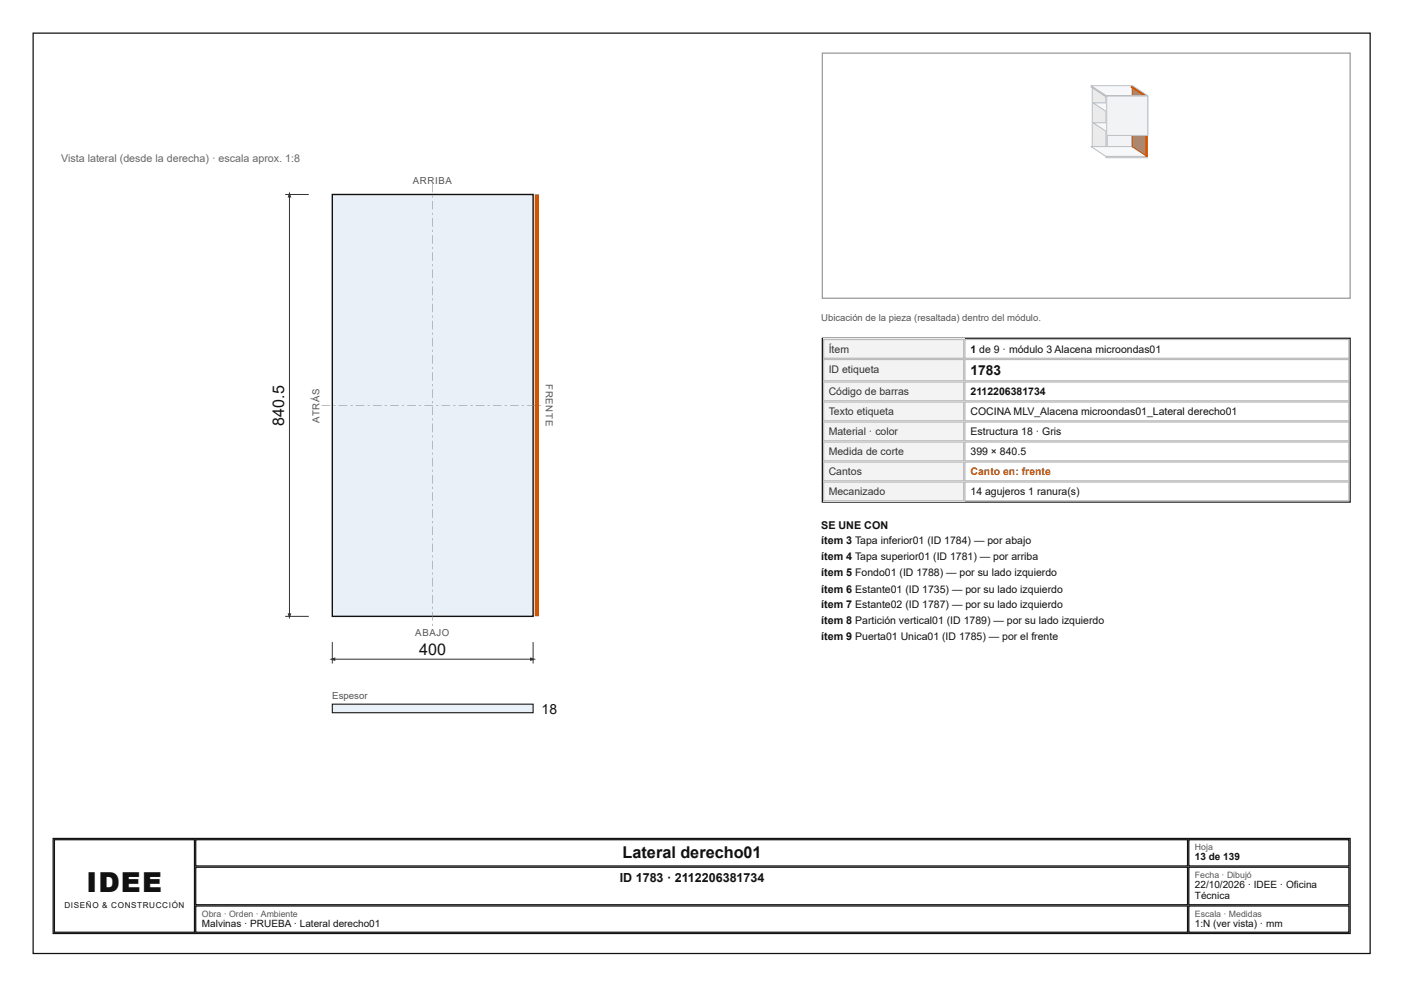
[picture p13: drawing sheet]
<svg xmlns="http://www.w3.org/2000/svg" width="297mm" height="210mm" viewBox="0 0 297 210" stroke-linecap="round" stroke-linejoin="round" font-family="sans-serif">
<defs><g id="words">
<text font-size="5.8" fill="#111" x="18.3" y="188.6">IDEE</text>
<g font-size="3.4" fill="#111">
<text x="60.1" y="90" transform="rotate(-90 60.1 90)">840.5</text>
<text x="88.7" y="138.6">400</text>
<text x="131.7" y="181.5">Lateral derecho01</text>
</g>
<g font-size="2.9" fill="#111">
<text x="205.3" y="79.4">1783</text>
<text x="114.6" y="151">18</text>
</g>
<text font-size="2.6" fill="#111" x="131.1" y="186.5">ID 1783 · 2112206381734</text>
<text font-size="2.3" fill="#666" x="12.9" y="34.4">Vista lateral (desde la derecha) · escala aprox. 1:8</text>
<g font-size="2.3" fill="#111">
<text x="173.7" y="111.9">SE UNE CON</text>
<text x="173.7" y="115.1">ítem 3 Tapa inferior01 (ID 1784) — por abajo</text>
<text x="173.7" y="118.5">ítem 4 Tapa superior01 (ID 1781) — por arriba</text>
<text x="173.7" y="122">ítem 5 Fondo01 (ID 1788) — por su lado izquierdo</text>
<text x="173.7" y="125.4">ítem 6 Estante01 (ID 1735) — por su lado izquierdo</text>
<text x="173.7" y="128.6">ítem 7 Estante02 (ID 1787) — por su lado izquierdo</text>
<text x="173.7" y="132">ítem 8 Partición vertical01 (ID 1789) — por su lado izquierdo</text>
<text x="173.7" y="135.5">ítem 9 Puerta01 Unica01 (ID 1785) — por el frente</text>
</g>
<g font-size="2.2" fill="#333">
<text x="175.3" y="74.6">Ítem</text>
<text x="175.3" y="78.8">ID etiqueta</text>
<text x="175.3" y="83.6">Código de barras</text>
<text x="175.3" y="87.8">Texto etiqueta</text>
<text x="175.3" y="92.1">Material · color</text>
<text x="175.3" y="96.3">Medida de corte</text>
<text x="175.3" y="100.5">Cantos</text>
<text x="175.3" y="104.8">Mecanizado</text>
</g>
<g font-size="2.2" fill="#111">
<text x="205.3" y="74.6">1 de 9 · módulo 3 Alacena microondas01</text>
<text x="205.3" y="83.6">2112206381734</text>
<text x="205.3" y="87.8">COCINA MLV_Alacena microondas01_Lateral derecho01</text>
<text x="205.3" y="92.1">Estructura 18 · Gris</text>
<text x="205.3" y="96.3">399 × 840.5</text>
<text x="205.3" y="104.8">14 agujeros 1 ranura(s)</text>
</g>
<text font-size="2.2" fill="#d35400" x="205.3" y="100.5">Canto en: frente</text>
<g font-size="2.1" fill="#111">
<text x="252.8" y="182">13 de 139</text>
<text x="252.8" y="187.9">22/10/2026 · IDEE · Oficina</text>
<text x="252.8" y="190.2">Técnica</text>
<text x="42.7" y="196.1">Malvinas · PRUEBA · Lateral derecho01</text>
<text x="252.8" y="196.1">1:N (ver vista) · mm</text>
</g>
<g font-size="2" fill="#555">
<text x="87.3" y="38.9">ARRIBA</text>
<text x="173.7" y="68">Ubicación de la pieza (resaltada) dentro del módulo.</text>
<text x="115.5" y="81.3" transform="rotate(90 115.5 81.3)">FRENTE</text>
<text x="67.6" y="89.4" transform="rotate(-90 67.6 89.4)">ATRÁS</text>
<text x="87.9" y="134.5">ABAJO</text>
<text x="70.3" y="147.9">Espesor</text>
</g>
<g font-size="1.9" fill="#555">
<text x="252.8" y="179.9">Hoja</text>
<text x="252.8" y="185.7">Fecha · Dibujó</text>
<text x="42.7" y="193.9">Obra · Orden · Ambiente</text>
<text x="252.8" y="193.9">Escala · Medidas</text>
</g>
<text font-size="1.7" fill="#111" x="13.6" y="192.1">DISEÑO &amp; CONSTRUCCIÓN</text>
</g></defs>
<path d="M7 7h282.9v194.7h-282.9z" fill="none" stroke="#111" stroke-width=".26"/>
<path d="M70.3 41.2h42.5v89.2h-42.5z" fill="#e9f0f7"/>
<path d="M70.3 41.2h42.5v89.2h-42.5z" fill="none" stroke="#111" stroke-width=".29"/>
<g fill="#888">
<path d="M91.5 38.9h.1v1.8h-.1zM91.5 41.4h.1v.4h-.1zM91.5 42.5h.1v1.8h-.1zM91.5 45h.1v.5h-.1zM91.5 46.1h.1v1.8h-.1zM91.5 48.6h.1v.5h-.1zM91.5 49.8h.1v1.8h-.1zM91.5 52.3h.1v.4h-.1zM91.5 53.4h.1v1.8h-.1zM91.5 55.9h.1v.4h-.1zM91.5 57h.1v1.8h-.1zM91.5 59.5h.1v.5h-.1zM91.5 60.6h.1v1.8h-.1zM91.5 63.1h.1v.5h-.1zM91.5 64.3h.1v1.8h-.1zM91.5 66.8h.1v.4h-.1zM91.5 67.9h.1v1.8h-.1zM91.5 70.4h.1v.4h-.1zM91.5 71.5h.1v1.8h-.1zM91.5 74h.1v.5h-.1zM91.5 75.1h.1v1.8h-.1zM91.5 77.6h.1v.5h-.1zM91.5 78.8h.1v1.8h-.1zM91.5 81.2h.1v.5h-.1zM91.5 82.4h.1v1.8h-.1zM91.5 84.9h.1v.4h-.1zM91.5 86h.1v1.8h-.1zM91.5 88.5h.1v.5h-.1zM91.5 89.6h.1v1.8h-.1zM91.5 92.1h.1v.5h-.1zM91.5 93.3h.1v1.8h-.1zM91.5 95.7h.1v.5h-.1zM91.5 96.9h.1v1.8h-.1zM91.5 99.4h.1v.4h-.1zM91.5 100.5h.1v1.8h-.1zM91.5 103h.1v.5h-.1zM91.5 104.1h.1v1.8h-.1zM91.5 106.6h.1v.5h-.1zM91.5 107.8h.1v1.8h-.1zM91.5 110.2h.1v.5h-.1zM91.5 111.4h.1v1.8h-.1zM91.5 113.9h.1v.4h-.1zM91.5 115h.1v1.8h-.1zM91.5 117.5h.1v.5h-.1zM91.5 118.6h.1v1.8h-.1zM91.5 121.1h.1v.5h-.1zM91.5 122.3h.1v1.8h-.1zM91.5 124.7h.1v.5h-.1zM91.5 125.9h.1v1.8h-.1zM91.5 128.4h.1v.4h-.1zM91.5 129.5h.1v1.8h-.1zM91.5 132h.1v.4h-.1z"/>
<path d="M68 85.7h1.8v.1h-1.8zM70.5 85.7h.5v.1h-.5zM71.7 85.7h1.8v.1h-1.8zM74.1 85.7h.5v.1h-.5zM75.3 85.7h1.8v.1h-1.8zM77.8 85.7h.4v.1h-.4zM78.9 85.7h1.8v.1h-1.8zM81.4 85.7h.5v.1h-.5zM82.5 85.7h1.8v.1h-1.8zM85 85.7h.5v.1h-.5zM86.2 85.7h1.8v.1h-1.8zM88.6 85.7h.5v.1h-.5zM89.8 85.7h1.8v.1h-1.8zM92.3 85.7h.4v.1h-.4zM93.4 85.7h1.8v.1h-1.8zM95.9 85.7h.5v.1h-.5zM97 85.7h1.8v.1h-1.8zM99.5 85.7h.5v.1h-.5zM100.7 85.7h1.8v.1h-1.8zM103.1 85.7h.5v.1h-.5zM104.3 85.7h1.8v.1h-1.8zM106.8 85.7h.4v.1h-.4zM107.9 85.7h1.8v.1h-1.8zM110.4 85.7h.5v.1h-.5zM111.5 85.7h1.8v.1h-1.8zM114 85.7h.5v.1h-.5z"/>
</g>
<path d="M113.6 41.2v89.2" fill="none" stroke="#d35400" stroke-width=".91" stroke-linecap="butt"/>
<path d="M70.3 135.8v4.6M70.3 139.5h42.5M112.8 135.8v4.6" fill="none" stroke="#333" stroke-width=".21"/>
<g fill="#333">
<path d="M69.7 139.5l1.2-.4v.8z"/>
<path d="M112.1 139.1l1.3 .4-1.3 .4z"/>
</g>
<path d="M60.3 41.2h5M61.2 41.2v89.2M60.3 130.4h5" fill="none" stroke="#333" stroke-width=".21"/>
<g fill="#333">
<path d="M61.2 40.5l.4 1.3h-.7z"/>
<path d="M60.9 129.8h.7l-.4 1.2z"/>
</g>
<path d="M70.3 149h42.5v1.8h-42.5z" fill="#e9f0f7"/>
<path d="M70.3 149h42.5v1.8h-42.5z" fill="none" stroke="#111" stroke-width=".23"/>
<path d="M174 11.2h111.6v51.9h-111.6z" fill="none" stroke="#999" stroke-width=".26"/>
<path d="M239.3 28.8v2.3" fill="none" stroke="#e9ebee" stroke-width=".21"/>
<path d="M231.1 28.8l8.3 .1zM239.3 28.8l.1 .1v2.2l-.1-.1z" fill="none" stroke="#b8bec7" stroke-width=".21"/>
<path d="M231.1 28.9h8.3" fill="none" stroke="#f7f8f9" stroke-width=".21"/>
<path d="M231.2 28.9h8.2v2.2h-8.2z" fill="#f2f3f5"/>
<path d="M231.2 18.5h8.2zM239.4 18.5v12.6zM231.2 28.9h8.2v2.2h-8.2z" fill="none" stroke="#b8bec7" stroke-width=".21"/>
<path d="M239.4 18.5v12.6" fill="none" stroke="#e9ebee" stroke-width=".21"/>
<path d="M231.2 18.5h8.2" fill="none" stroke="#f7f8f9" stroke-width=".21"/>
<path d="M231.2 18.5h8.2v12.6h-8.2z" fill="#f2f3f5"/>
<path d="M231.2 18.5h8.2v12.6h-8.2z" fill="none" stroke="#b8bec7" stroke-width=".21"/>
<path d="M231.1 18.4l3.1 2.1v12.6l-3.1-2.1z" fill="#e9ebee"/>
<path d="M231.1 18.4l3.1 2.1v12.6l-3.1-2.1z" fill="none" stroke="#b8bec7" stroke-width=".21"/>
<path d="M230.8 18.4h.3l3.1 2.1h-.2z" fill="#f7f8f9"/>
<path d="M230.8 18.4h.3l3.1 2.1h-.2zM234 20.5h.2v12.6h-.2z" fill="none" stroke="#b8bec7" stroke-width=".21"/>
<path d="M234.1 20.5v12.6" fill="none" stroke="#f2f3f5" stroke-width=".26"/>
<path d="M239.5 31l3.2 2.1v.3l-3.2-2.1z" fill="#e9ebee"/>
<path d="M239.5 31l3.2 2.1v.3l-3.2-2.1z" fill="none" stroke="#b8bec7" stroke-width=".21"/>
<path d="M230.8 31h8.7l3.2 2.1h-8.7z" fill="#f7f8f9"/>
<path d="M230.8 31h8.7l3.2 2.1h-8.7zM234 33.1h8.7v.3h-8.7z" fill="none" stroke="#b8bec7" stroke-width=".21"/>
<path d="M234 33.2h8.7" fill="none" stroke="#f2f3f5" stroke-width=".27"/>
<path d="M239.5 18.1l3.2 2.1v.3l-3.2-2.1z" fill="#e9ebee"/>
<path d="M239.5 18.1l3.2 2.1v.3l-3.2-2.1z" fill="none" stroke="#b8bec7" stroke-width=".21"/>
<path d="M230.8 18.1h8.7l3.2 2.1h-8.7z" fill="#f7f8f9"/>
<path d="M230.8 18.1h8.7l3.2 2.1h-8.7zM234 20.2h8.7v.3h-8.7z" fill="none" stroke="#b8bec7" stroke-width=".21"/>
<path d="M234 20.3h8.7" fill="none" stroke="#f2f3f5" stroke-width=".27"/>
<path d="M239.5 18.4l3.2 2.1v12.6l-3.2-2.1z" fill="#e59866"/>
<path d="M239.5 18.4l3.2 2.1v12.6l-3.2-2.1z" fill="none" stroke="#a04000" stroke-width=".21"/>
<path d="M239.3 18.4h.2l3.2 2.1h-.3z" fill="#f8c471"/>
<path d="M239.3 18.4h.2l3.2 2.1h-.3zM242.4 20.5h.3v12.6h-.3z" fill="none" stroke="#a04000" stroke-width=".21"/>
<path d="M242.6 20.5v12.6" fill="none" stroke="#f5b041" stroke-width=".26"/>
<path d="M239.4 21.8l2.9 1.9v.2l-2.9-1.9z" fill="#e9ebee"/>
<path d="M239.4 21.8l2.9 1.9v.2l-2.9-1.9z" fill="none" stroke="#b8bec7" stroke-width=".21"/>
<path d="M231.2 21.8h8.2l2.9 1.9h-8.2z" fill="#f7f8f9"/>
<path d="M231.2 21.8h8.2l2.9 1.9h-8.2zM234.1 23.7h8.2v.2h-8.2z" fill="none" stroke="#b8bec7" stroke-width=".21"/>
<path d="M234.1 23.8h8.2" fill="none" stroke="#f2f3f5" stroke-width=".27"/>
<path d="M239.4 26l3 1.9v.3l-3-2z" fill="#e9ebee"/>
<path d="M239.4 26l3 1.9v.3l-3-2z" fill="none" stroke="#b8bec7" stroke-width=".21"/>
<path d="M231.2 26h8.2l3 1.9h-8.2z" fill="#f7f8f9"/>
<path d="M231.2 26h8.2l3 1.9h-8.2zM234 20.2l8.8 .1zM234.2 27.9h8.2v.3h-8.2zM242.7 20.2l.1 .1v8.4l-.1-.1z" fill="none" stroke="#b8bec7" stroke-width=".21"/>
<path d="M234.2 28.1h8.2" fill="none" stroke="#f2f3f5" stroke-width=".27"/>
<path d="M242.7 20.2v8.5" fill="none" stroke="#e9ebee" stroke-width=".21"/>
<path d="M234 20.3h8.8" fill="none" stroke="#f7f8f9" stroke-width=".21"/>
<path d="M234.1 20.3h8.7v8.4h-8.7z" fill="#f2f3f5"/>
<path d="M234.1 20.3h8.7v8.4h-8.7z" fill="none" stroke="#b8bec7" stroke-width=".21"/>
<path d="M174 71.6h111.6v34.6h-111.6z" fill="none" stroke="#111" stroke-width=".26"/>
<path d="M174.1 71.7h29.9v4.2h-29.9z" fill="#f3f3f3"/>
<path d="M174.2 71.8h29.7v4h-29.7zM204.1 71.8h81.3v4h-81.3z" fill="none" stroke="#bbb" stroke-width=".26"/>
<path d="M174.1 75.9h29.9v4.8h-29.9z" fill="#f3f3f3"/>
<path d="M174.2 76.1h29.7v4.5h-29.7zM204.1 76.1h81.3v4.5h-81.3z" fill="none" stroke="#bbb" stroke-width=".26"/>
<path d="M174.1 80.7h29.9v4.2h-29.9z" fill="#f3f3f3"/>
<path d="M174.2 80.8h29.7v4h-29.7zM204.1 80.8h81.3v4h-81.3z" fill="none" stroke="#bbb" stroke-width=".26"/>
<path d="M174.1 84.9h29.9v4.3h-29.9z" fill="#f3f3f3"/>
<path d="M174.2 85.1h29.7v3.9h-29.7zM204.1 85.1h81.3v3.9h-81.3z" fill="none" stroke="#bbb" stroke-width=".26"/>
<path d="M174.1 89.2h29.9v4.2h-29.9z" fill="#f3f3f3"/>
<path d="M174.2 89.3h29.7v4h-29.7zM204.1 89.3h81.3v4h-81.3z" fill="none" stroke="#bbb" stroke-width=".26"/>
<path d="M174.1 93.4h29.9v4.2h-29.9z" fill="#f3f3f3"/>
<path d="M174.2 93.5h29.7v4h-29.7zM204.1 93.5h81.3v4h-81.3z" fill="none" stroke="#bbb" stroke-width=".26"/>
<path d="M174.1 97.6h29.9v4.3h-29.9z" fill="#f3f3f3"/>
<path d="M174.2 97.8h29.7v3.9h-29.7zM204.1 97.8h81.3v3.9h-81.3z" fill="none" stroke="#bbb" stroke-width=".26"/>
<path d="M174.1 101.9h29.9v4.2h-29.9z" fill="#f3f3f3"/>
<path d="M174.2 102h29.7v4h-29.7zM204.1 102h81.3v4h-81.3z" fill="none" stroke="#bbb" stroke-width=".26"/>
<path d="M11.2 177.4h274.4v20.1h-274.4zM11.5 177.7h29.6v19.5h-29.6zM41.4 177.7h209.8v5.5h-209.8zM251.5 177.7h33.9v5.5h-33.9zM41.4 183.5h209.8v7.9h-209.8zM41.4 191.7h209.8v5.5h-209.8zM251.5 183.5h33.9v7.9h-33.9zM251.5 191.7h33.9v5.5h-33.9z" fill="none" stroke="#111" stroke-width=".26"/>
<use href="#words"/>
</svg>
